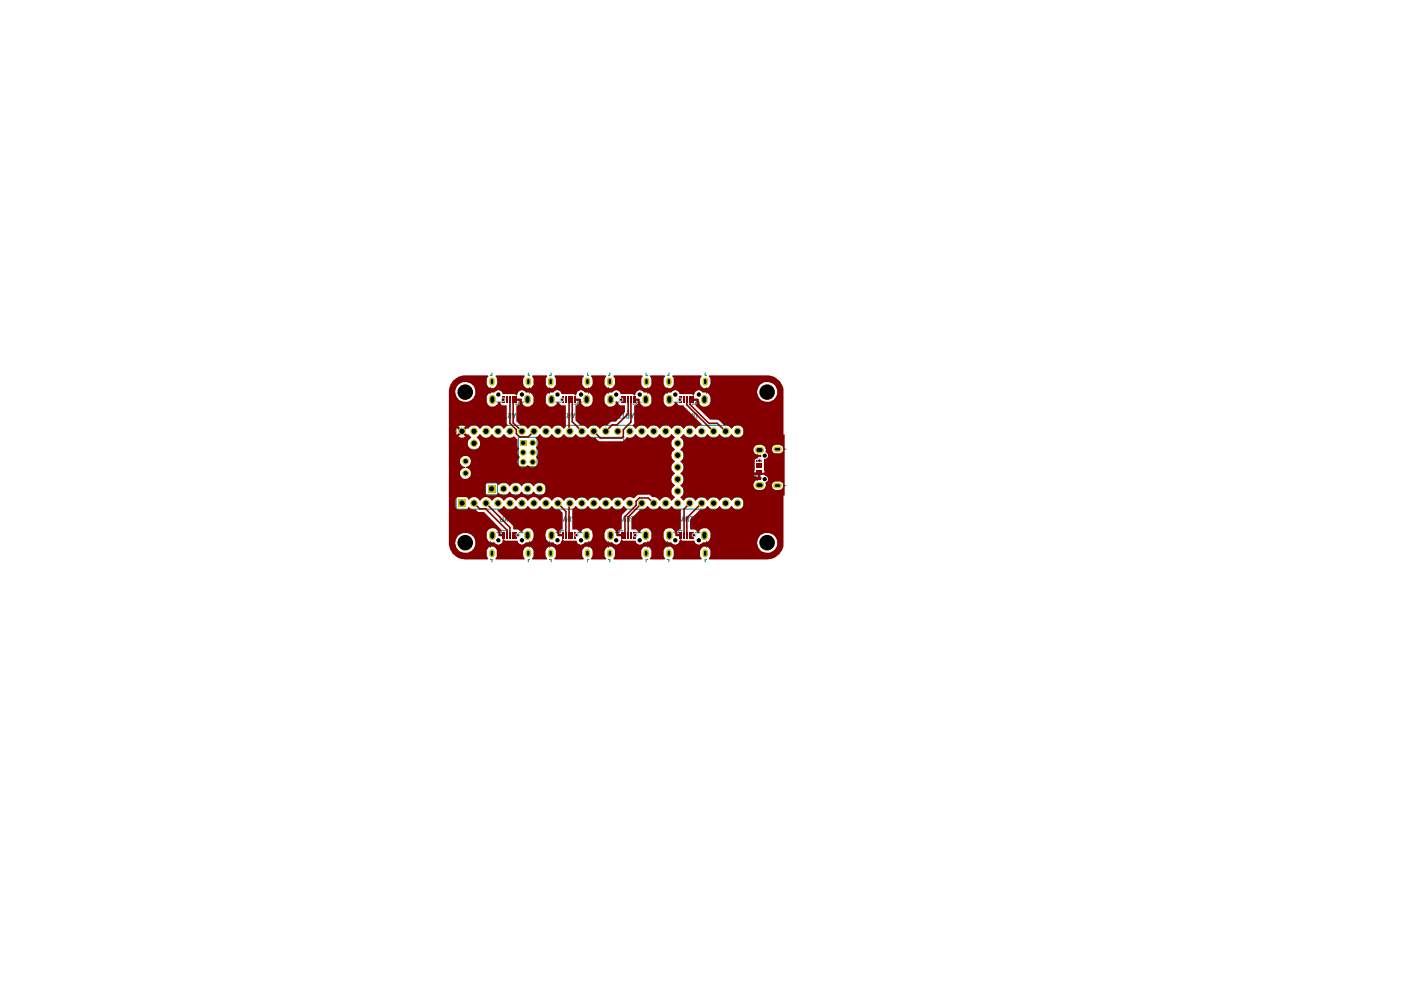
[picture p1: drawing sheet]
<svg xmlns="http://www.w3.org/2000/svg" width="297mm" height="210mm" viewBox="0 0 297 210" stroke-linecap="round" stroke-linejoin="round" font-family="sans-serif">
<g fill="none" stroke="#008484" stroke-width=".21">
<path d="M104.3 79.1v.5l-.3 .1M112 79.1v.5l.3 .1M116.8 79.1v.5l-.3 .1M124.5 79.1v.5l.3 .1M129.3 79.1v.5l-.3 .1M137 79.1v.5l.3 .1M141.8 79.1v.5l-.3 .1M149.5 79.1v.5l.3 .1M95.4 95.2h6.4v7.7h-6.4zM96.7 90.2h60.9v17.7h-60.9zM99.9 99.8l1 .1-.1 .4h-.9M100 98.8l-.1 .3 .3 .3 .4-.6h.2l.1 .6"/>
<path d="M100.4 98l.2-.2 .3 .1v.5h-1v-.4l.4-.1 .1 .5M104 82.1v1.4M105.3 85.3h1M106.6 87.7l-.3-.1-.3 .2v.3l.3 .2h.2l.1-.2v.5h-.5M106.9 88.6h.5M107.2 87.6v1M107.8 87.6l.3 .5M108.3 87.6v1h-.5l.1-.5h.4M108.6 87.6l.4 1 .3-1M108.8 88h.4M109.6 88.6v-.8l.2-.2 .4 .2v.8M109.9 92.7h4v6.3h-4z"/>
<path d="M111 85.3h-1v.4h-.8M112.3 82.1v1.4M116.5 82.1v1.4M117.9 85.3h1M119.5 92.7h12.7v12.7h-12.7zM123.4 85.3h-1v.4h-.6M124.2 99.2l.8 .3-.8 .2M124.2 98.8h.6l.2 .3M124.2 98.2l.2 .3h.5l.1-.3-.5-.1 .1 .4M124.4 99.9h.4l.2 .4h-.8zM124.7 97.5v.4M124.8 82.1v1.4"/>
<path d="M125 97.5l-.8 .2 .8 .2M125.5 97.5a.45 .45 0 0 1 .7 0l-.1 .2h-.5zM125.5 96.7l.1 .3h.6v-.2l-.4-.1 .1 .3M125.5 99.8l.7 .5M125.5 98.6v.4M125.5 98.8h.7M125.9 99.6l-.2-.5-.2 .2v.3h.7M126.2 98.2h-.7l.2 .2M126.2 96v.4l-.4-.4-.3 .1 .1 .3M126.2 99.8l-.7 .5M126.2 99.1l-.3 .3M126.2 98v.4"/>
<path d="M128.6 99.1l.3 .3-.3 .3-.2-.4zM129 82.1v1.4M130.4 85.3h.9M136 85.3h-1v.4h-.8M137.3 82.1v1.4M137.3 97.8h3.8v2.5h-3.8zM141.5 82.1v1.4M148.2 99.6v-1l.3 .6 .3-.6v1M149.4 98.6h.1M149.4 98.9v.7M149.8 82.1v1.4M150.2 99h-.4v.5h.4"/>
<path d="M150.6 98.9v.7M151 98.9l-.4 .2M151.2 99.1l.2-.2 .3 .1v.5l-.3 .1-.2-.2zM153.4 98.6h-.5v.4l.5 .1v.4h-.5M153.9 98.6l.5 .2v.5l-.3 .3h-.2zM157.6 92.7h-12.7v12.7h12.7M157.6 94h-1.2v10.1h1.2M160.5 96.3v1M161.7 93h.5l.1-.3-.2-.2h-.4v1.1M162.2 95h1.5M162.6 93l.3-.1 .3 .1v.4l-.2 .2-.3-.1zM163.6 92.9l.1 .7 .2-.6 .2 .6 .2-.7"/>
<path d="M164.7 92.5v1.1M165.2 93l.2-.1 .2 .1v.6M165.2 92.9v.7M166 95h.2v.2h.4M103 102.4h12.7v2.5h-12.7zM104 118.5l.3 .1v.5M104 114.7v1.4M105.4 101l.1 1 .4-.1v-.9M105.5 102.4v2.5M106.1 109.6v.8l.2 .2 .4-.2v-.8M106.9 101.1l-.3-.1-.2 .2v.2l.5 .3-.1 .3h-.4M107 110.6l.4-1 .3 1"/>
<path d="M107.1 112.5h-.8v.4h-1M107.1 110.2h.4M107.4 101.5l.5-.2-.2-.3h-.3v1h.5v-.4l-.2-.1M108 110.1h.5v-.5h-.5v1M108.2 110.1l.3 .5M108.9 109.6h.5M109.1 101v1M109.1 109.6v1M109.1 101.5h.6M109.7 109.8l.3-.2v1M109.7 101v1M109.7 110.6h.5"/>
<path d="M110 112.9h.9M110.2 101.4h.5l-.1 .6-.4-.1zM111.4 101.4l-.2-.1-.1 .4h.2l.2 .2-.4 .1M111.8 101.3h.4M111.9 101v1h.3M112.3 118.5l-.3 .1v.5M112.3 114.7v1.4M116.5 118.5l.3 .1v.5M116.5 114.7v1.4M119.5 112.5h-.6v.4h-1M122.4 112.9h1M124.8 118.5l-.3 .1v.5"/>
<path d="M124.8 114.7v1.4M125.5 101.3h.7M126.2 101.7h-.7l.5 .2-.5 .3h.7M126.2 100.6h-.7l.5 .2-.5 .3h.7M129 118.5l.3 .1v.5M129 114.7v1.4M132.1 112.5h-.8v.4h-.9M135 112.9h1M137.3 114.7v1.4M137.3 118.5l-.3 .1v.5M139.9 103.5v.9l.2 .2 .4-.1v-1M140.9 103.8l.3-.3v1.1"/>
<path d="M140.9 104.6h.6M141.5 118.5l.3 .1v.5M141.5 114.7v1.4M143.6 109.6v.9l.2 .1 .4-.2v-.8M144.5 110.6l.4-1 .2 1M144.6 112.5h-.8v.4h-1M144.6 110.2h.4M145.5 110.1h.5v-.5h-.5v1M145.7 110.1l.3 .5M146.4 109.6h.5M146.6 109.6v1M147.2 109.6h.6l-.4 1"/>
<path d="M147.5 112.9h.9M149.8 114.7v1.4M149.8 118.5l-.3 .1v.5M160.1 100.2v.7h.4v1M162.2 103.3h1.5M166.6 103h-.4v.3h-.2"/>
<circle cx="139.2" cy="99.1" r=".97"/>
</g>
<path d="M128.4 99.3l.2-.2 .3 .3-.3 .3z" fill="#008484"/>
<path d="M127.9 98.8l.3-.2 .2 .3-.2 .2z" fill="none" stroke="#008484" stroke-width=".21"/>
<path d="M128.2 98.6l.2 .3-.2 .2-.3-.3z" fill="#008484"/>
<path d="M128.6 98.1l.3 .5-.3 .2-.2-.4z" fill="none" stroke="#008484" stroke-width=".21"/>
<path d="M128.6 98.1l.3 .5-.3 .2-.2-.4z" fill="#008484"/>
<path d="M127.6 98.3l.2-.3 .3 .4-.3 .2z" fill="none" stroke="#008484" stroke-width=".21"/>
<path d="M127.6 98.3l.2-.3 .3 .4-.3 .2z" fill="#008484"/>
<path d="M129.1 99.4l.3-.3 .2 .5-.2 .2z" fill="none" stroke="#008484" stroke-width=".21"/>
<path d="M129.1 99.4l.3-.3 .2 .5-.2 .2z" fill="#008484"/>
<path d="M129.7 98.8l.3 .3-.3 .3-.2-.3z" fill="none" stroke="#008484" stroke-width=".21"/>
<path d="M129.5 99.1l.2-.3 .3 .3-.3 .3z" fill="#008484"/>
<path d="M129.9 98.6l.2-.2 .3 .4-.3 .3z" fill="none" stroke="#008484" stroke-width=".21"/>
<path d="M130.1 98.4l.3 .4-.3 .3-.2-.5z" fill="#008484"/>
<path d="M128.9 98.6l.3 .5-.3 .2-.2-.4z" fill="none" stroke="#008484" stroke-width=".21"/>
<path d="M128.9 98.6l.3 .5-.3 .2-.2-.4z" fill="#008484"/>
<g fill="none" stroke="#008484" stroke-width=".21">
<path d="M114.6 98.2v.5h1v-.5M114.6 97.2h1M114.9 95.2l.2 .2M114.9 92.8v.4M114.9 97.5v.5M114.9 95.4h.7M114.9 94.8h.7M115.1 98.4v.3M115.5 95.9l.1 .3-.2 .2-.5-.1v-.4l.2-.1 .1 .6M115.5 93.6l.1 .2-.2 .2-.5-.1v-.3l.2-.1 .1 .5M115.6 97.5l-.2 .3h-.8M115.6 96.8l-.7 .1 .1 .3"/>
<path d="M115.6 94.4h-.7l.1 .4M115.6 92.8l-.1 .2h-.9M118.5 88h.6l-.2 .7M118.6 87.6v.7M119.4 88.6h.6M119.7 87.6v1M120.2 87.6l.4 .5M120.8 87.6v1l-.6-.1 .1-.4h.5M121.2 87.6l.3 1 .3-1M121.2 88h.6M122.2 88.6v-.9l.1-.1 .5 .2v.8M131.7 87.7h-.6v.4l.3 .2-.3 .3h.6"/>
<path d="M131.9 88.6h.6M132.2 87.6v1M132.8 87.6l.3 .5M133.3 87.6v1h-.4l-.1-.1v-.4h.5M133.7 87.6l.3 1 .4-1M133.8 88h.4M134.6 88.6v-.8l.3-.2 .3 .1v.9M142.8 85.3h1M143.8 88.2l-.3-.1v-.3l.3-.2 .3 .1v.4l-.6 .4 .3 .1h.3v-.3l-.2-.1M144.4 88.6h.5M144.7 87.6v1M145.3 87.6l.3 .5"/>
<path d="M145.8 87.6v1h-.5l.1-.5h.4M146.1 87.6l.4 1 .3-1M146.2 88h.5M147.2 88.6v-.8l.1-.2 .4 .2v.8M148.4 85.3h-.9v.4h-.8M118.6 109.6v.9l.2 .1 .3-.1v-.9M119.5 110.6l.3-1 .3 1M119.5 110.2h.6M120.5 110.1h.5l.1-.4-.2-.1h-.4v1M120.7 110.1l.4 .5M121.3 109.6h.6M121.7 109.6v1"/>
<path d="M122.2 109.6h.6v.4l-.6 .6h.6M131.1 109.6v.8l.2 .2 .4-.2v-.8M132 110.6l.3-1 .4 1M132.1 110.2h.5M133 110.1h.4l.2-.4-.6-.1v1M133.3 110.1l.3 .5M133.9 109.6h.6M134.1 109.6v1M135.2 109.6h-.2a.7 .7 0 0 0-.1 1h.2l.2-.4-.2-.3h-.2l-.2 .3"/>
</g>
<g fill="#840000">
<path d="M158.7 92.1h7.7v13h-7.7v-2.3h1.1a.98 .98 0 0 0 .9 1.1l1.2-.2 .5-.7h1.3l.2 .6 .5 .3 1.1-.1 .5-.5v-.7l-.6-.5h-1.1l-.6 .4v.5h-1.3l-.1-.7a.68 .68 0 0 0 .3-1.1l-.2-.3h-.3v-.2h-.9v.5h.3l-.1 .6-.8 .1a.87 .87 0 0 0-.8 .9h-1.1v-2.1h1.2l.4 .5h.5v-.5h-2.1v-5.4h1.1v.3a1.05 1.05 0 0 0 .9 .8h.7l.1 .4-.2 .1h-.3l-.4 .1-.6 .5v2.3l-.1 .4h2.2v-.3l-.1-.1v-2.4a.74 .74 0 0 0 .8-.6 .74 .74 0 0 0-.5-.9v-.7h1.4l.1 .6 .5 .3h1.1l.5-.3 .1-.3-.1-.8-.6-.4h-.8a.85 .85 0 0 0-.8 .9h-1.4l-.1-.4-.3-.3-.4-.1a1.23 1.23 0 0 0-1.7 .8v.1h-1.1z"/>
<path d="M95.9 80.9l.5-.5a2.86 2.86 0 0 1 1.9-.8h5.1l.1 .2-.3 .5v1.1l.3 .6 .5 .3 .8-.1 .6-.8v-.9l-.3-.7 .1-.2h6l.1 .2-.4 .6v.9a1.14 1.14 0 0 0 1.6 .9l.6-.7v-1.2l-.3-.5 .1-.2h3l.2 .2-.4 .4v1.4l.7 .7 .9-.1 .6-.7v-1.2l-.4-.5 .2-.2h6l.1 .2a1.74 1.74 0 0 0-.2 2l.6 .5a1.18 1.18 0 0 0 1.2-.4l.2-.5v-.9l-.3-.7 .1-.2h3l.1 .2-.3 .6v1l.7 .9h.7l.7-.6 .1-1.4-.4-.5 .1-.2h6l.2 .2-.3 .5v1.1l.1 .4 .6 .5 .9-.1 .5-.7v-1.2l-.3-.6 3.1-.1 .2 .2-.4 .5v1.1l.3 .6 .5 .3a1.15 1.15 0 0 0 1.3-.8v-1.3l-.3-.4 .2-.2h6l.1 .2-.4 .6 .2 1.4a1.17 1.17 0 0 0 1.4 .4l.5-.5 .1-.3v-1.1l-.3-.5 .1-.2 12.9 .1a3.6 3.6 0 0 1 2.5 1.7l.3 1v12.1l-.4-.3a2.17 2.17 0 0 0-2 .2 1.15 1.15 0 0 0-.2 1.2 1.15 1.15 0 0 0 .9 .8h.9l.8-.4v6.2l-.1 .1-.5-.4-1.6 .1-.5 1 .2 .5 .4 .5a2.17 2.17 0 0 0 1.9-.2h.2l-.1 12.3a3.9 3.9 0 0 1-3 2.5h-12.6l-.1-.2 .2-.3 .1-.4v-.9l-.4-.7a1.17 1.17 0 0 0-1.8 .7v1.1l.4 .5-.1 .2h-6l-.2-.2 .3-.5-.1-1.4-.5-.6h-.8l-.7 .8v1.2l.4 .6-3.2 .1-.1-.2 .3-.5-.1-1.4-.7-.6h-.6l-.7 .8v1.2l.3 .5-.2 .2h-6l-.1-.2 .4-.7-.1-1.2a1.17 1.17 0 0 0-1.4-.5l-.4 .2-.3 .6v1.1l.3 .5-.1 .2h-3l-.1-.2 .3-.7v-.8a1.14 1.14 0 0 0-1.8-.7l-.4 .5a2.74 2.74 0 0 0 .4 1.8l-6.2 .1-.1-.2 .4-.5v-1.1l-.3-.6a1.15 1.15 0 0 0-1.9 .6v.9l.3 .7-.1 .2h-3l-.1-.2 .3-.5v-1.1l-.3-.6a1.09 1.09 0 0 0-1.1-.2 1.09 1.09 0 0 0-.8 .8v.9l.4 .7-.1 .2h-6l-.2-.2 .3-.4v-1.4l-.7-.7h-.7l-.7 .8v1.2l.3 .5-.1 .2h-5.1a3.4 3.4 0 0 1-3.1-3.4h1.3l.1 .3a2.01 2.01 0 0 0 1.8 1.7 2.17 2.17 0 0 0 2.2-3.1l-.6-.6-.8-.4a1.84 1.84 0 0 0-1.7 .2l-.2 .2a2.68 2.68 0 0 0-.8 1.7h-1.3v-7.6h1.5l.3 .4h1.9l.4-.5h.2l.5 .5h.8l.5 .5h1.3l3.7 3.8-.2 .4v.5h.6l.1 .4h-1.1a1.28 1.28 0 0 0-.7-1.5 1.28 1.28 0 0 0-1.5 .3l-.3 .5a1.93 1.93 0 0 0 .6 2l1.1 .1v.1l.3 .2a.93 .93 0 0 0 1.4-.8l.2-.2 .3 .3 2.6 .1a1 1 0 0 0 .8 .7 1 1 0 0 0 1-.4 1.25 1.25 0 0 0 1.6-1.1v-.9l-.6-.9a1.36 1.36 0 0 0-1.8 .8l-.9-.6h-.9l-.1-.8-3.3-3.2v-.3l.8-.1 .5-.6 .1 .1a1.31 1.31 0 0 0 1.2 .7 1.31 1.31 0 0 0 1.2-.8l.2 .1a1.31 1.31 0 0 0 1.2 .7 1.31 1.31 0 0 0 1.1-.8l.2 .1a1.31 1.31 0 0 0 1.2 .7 1.31 1.31 0 0 0 1.2-.8l.2 .1a1.31 1.31 0 0 0 1.2 .7 1.31 1.31 0 0 0 1.1-.8l.9 .7h.8l.7 .7v3.6l-.4 .1-.3 .3v.5h.6l.1 .3-.2 .2-.9-.1-.1-.6a1.19 1.19 0 0 0-1.2-1 1.19 1.19 0 0 0-1.2 1.1v.7a1.31 1.31 0 0 0 .8 1.2h.8l.1 .1a.9 .9 0 0 0 1.6-.1l.1-.6 .2-.1 .2 .3h2.8l.2 .6a1.1 1.1 0 0 0 1.5-.1l.6-.1a1.6 1.6 0 0 0 1-2.2 1.33 1.33 0 0 0-1.3-.8 1.33 1.33 0 0 0-1.2 .9l-.8-.6-1-.1v-4.2l.9-.7a1.29 1.29 0 0 0 1.2 .8 1.29 1.29 0 0 0 1.1-.8l.2 .1a1.31 1.31 0 0 0 1.2 .7 1.31 1.31 0 0 0 1.2-.8l.2 .1a1.31 1.31 0 0 0 1.2 .7 1.31 1.31 0 0 0 1.1-.8l.2 .1a1.31 1.31 0 0 0 1.2 .7 1.31 1.31 0 0 0 1.2-.8h.1l.7 .7-1 1-.2 .3v3h-.3l-.4 .2v.7h.6v.4l-.8 .1-.3-.2a1.26 1.26 0 0 0-.9-1.5 1.26 1.26 0 0 0-1.5 .9l.1 1.3 .3 .5 .4 .3a1.51 1.51 0 0 1 1.4 .4 1.03 1.03 0 0 0 1.3-1v-.1l.4 .3h2.7l.2 .5a.93 .93 0 0 0 1.4 0l.1-.1h.7l.6-.3a1.89 1.89 0 0 0 .3-1.7 1.26 1.26 0 0 0-1.2-1 1.26 1.26 0 0 0-1.3 .9l-.8-.6h-.9v-2.4l1.8-1.9a1.33 1.33 0 0 0 1.5-.7l.2 .1a1.31 1.31 0 0 0 1.2 .7 1.31 1.31 0 0 0 1.2-.8l.2 .1a1.31 1.31 0 0 0 1.2 .7 1.31 1.31 0 0 0 1.1-.8l.2 .1a1.53 1.53 0 0 0 1.8 .6l.1 4.2-.6 .2-.2 .3v.5h.6l.1 .4h-1.1v-.6a1.26 1.26 0 0 0-2-.8l-.5 .7a1.93 1.93 0 0 0 .6 2l1 .1 .4 .3a.77 .77 0 0 0 1.1-.2l.5-.8 .3 .3h2.6l.2 .5 .7 .4 .7-.3h11.7l.1 .3a2.01 2.01 0 0 0 1.8 1.7h.8l.3-.2a1.92 1.92 0 0 0 1.3-1.4 1.48 1.48 0 0 0-.3-1.5l-.5-.6-.8-.5h-1.1a2.27 2.27 0 0 0-1.6 2.2h-11.7l.2-.2a1.25 1.25 0 0 0 1.6-1.1l-.1-1.1a1.2 1.2 0 0 0-1.8-.6l-.5 .8h-.2l-.7-.7h-.9l-.1-2.1 2.1-2.2 1-.1 .5-.6 .2 .1a1.31 1.31 0 0 0 1.2 .7 1.31 1.31 0 0 0 1.2-.8l.2 .1a1.31 1.31 0 0 0 1.2 .7 1.31 1.31 0 0 0 1.1-.8l.2 .1a1.31 1.31 0 0 0 2 .4 1.31 1.31 0 0 0 0-2.1 1.31 1.31 0 0 0-2 .5l-.2-.1a1.32 1.32 0 0 0-1.2-.7 1.32 1.32 0 0 0-1.1 .8l-.2-.1a1.32 1.32 0 0 0-1.2-.7 1.32 1.32 0 0 0-1.2 .8l-.2-.1a1.32 1.32 0 0 0-1.2-.7 1.32 1.32 0 0 0-1.1 .8l-.2-.1a1.32 1.32 0 0 0-1.2-.7 1.32 1.32 0 0 0-1.2 .8l-.7-.6v-.3a1.29 1.29 0 0 0 .1-2.3l-.2-.1h15.3l.2 .6 .6 .5a1.89 1.89 0 0 0 2.1-.5l.2-1.1 .4-.6v-.4l-.3-.5-.8-.3 .2-.4v-2.6l.2-.1a1.02 1.02 0 0 0 .4-1.6l-.1-.1-.2-1.1-.5-.5-.4-.1a1.81 1.81 0 0 0-1.8 .6 1.25 1.25 0 0 0 .6 1.8l.2 .1a.55 .55 0 0 1-.5 .6l-.1 .3v2.7l.2 .4-.2 .2 .4 .4h.5v-.7h.4l.1 .7-.2 .4h-.6a1.38 1.38 0 0 0-1 1.3h-15.2a1.45 1.45 0 0 0-.1-2.6 1.36 1.36 0 0 0 .8-1.2 1.36 1.36 0 0 0-.7-1.2l-.1-.1 .3-.3a1.35 1.35 0 0 0-.1-2.1l-.1-.2a1.4 1.4 0 0 0 0-2.3l-.1-.2 .7-.7h.1l.5 .6a1.44 1.44 0 0 0 1.9-.5l.2-.1 .5 .6a1.44 1.44 0 0 0 1.8-.5l.2-.1 .5 .6a1.44 1.44 0 0 0 1.9-.5l.2-.1 .5 .6a1.44 1.44 0 0 0 1.8-.5l.2-.1 .5 .6a1.38 1.38 0 0 0 1.9-.7 1.36 1.36 0 0 0-.5-1.5l-.5-.2h-.5l-1.1 .7-.5-.6-1-.1-1.1-1.1-1.9-.1-3-3v-.2l.2-.1v-.7h-.5l-.1-.4h1a1.29 1.29 0 0 0 .8 1.5 1.29 1.29 0 0 0 1.6-.6l.1-.3-.1-1.2-.3-.5-.5-.3h10.8l.1 .3a2.11 2.11 0 0 0 2.7 1.6 2.11 2.11 0 0 0 1.3-2.9 2.11 2.11 0 0 0-3.1-.8 2.26 2.26 0 0 0-1 1.8h-11.6l-.1-.2a.97 .97 0 0 0-1.6 .5l-.1 .4-.4-.3h-2.6l-.3-.5a.77 .77 0 0 0-1.1-.2l-.4 .3h-.7a1.04 1.04 0 0 0-.9 .9l.1 1.3a1.23 1.23 0 0 0 1.8 .6l.7-.8 .7 .7h.9l.1 .4 3.8 3.6v.3a1.4 1.4 0 0 0-1.2 .7l-.2-.1a1.37 1.37 0 0 0-1.9-.5l-.5 .6-.1-.1a1.37 1.37 0 0 0-1.9-.5l-.5 .6-.2-.1a1.37 1.37 0 0 0-1.8-.5l-.5 .6-.2-.1a1.37 1.37 0 0 0-1.9-.5l-.5 .6-.2-.1a1.37 1.37 0 0 0-1.8-.5l-.5 .6h-.2l-.6-.7 .4-.6v-3.6l.5-.1 .2-.4v-.5l-.7-.1v-.3h1.1v.6a1.26 1.26 0 0 0 1.2 1.1 1.26 1.26 0 0 0 1.3-1v-1.1l-.3-.5-.6-.5h-.7a.95 .95 0 0 0-1.2-.4 .95 .95 0 0 0-.6 1l-.2 .1-.3-.3h-2.6l-.1-.3a.95 .95 0 0 0-.9-.6l-.6 .4a1.64 1.64 0 0 0-1.8 1.1l.1 1.2a1.24 1.24 0 0 0 1.2 .9 1.24 1.24 0 0 0 1.1-1l.2-.2 .7 .8 1 .1v1.4l-1.9 2h-1l-.8 .8-1 .1-.5 .6-.2-.1a1.37 1.37 0 0 0-1.9-.5l-.5 .6h-.2l-.5-.6-1-.1-1-1v-3.3h.3l.4-.4v-.5h-.5l-.2-.2 .1-.3 1 .1 .1 .8 .6 .7a1.28 1.28 0 0 0 1.8-.8v-1.1l-.1-.4-.7-.6-.8-.1a.99 .99 0 0 0-1.2-.3 .99 .99 0 0 0-.6 1l-.2 .1-.2-.3h-2.8a.91 .91 0 0 0-.7-.8 .91 .91 0 0 0-1 .4h-.6l-.6 .3-.4 .6v1.3l.6 .7a1.28 1.28 0 0 0 1.8-.8l.2-.1 .7 .7 1 .1v4.5l-.4 .4-.2-.1a1.2 1.2 0 0 0-1.8-.5l-.5 .6-.2-.1a1.37 1.37 0 0 0-1.8-.5l-.5 .6-.2-.1a1.37 1.37 0 0 0-1.9-.5l-.5 .6h-.2l-.5-.6-1-.1-.8-.9v-3.4h.3l.4-.2v-.7h-.6v-.4h1a1.63 1.63 0 0 0 .9 1.6 1.49 1.49 0 0 0 1.6-.9v-1.1l-.2-.5-.4-.4-1.1-.1-.1-.2a.97 .97 0 0 0-1.6 .5l-.1 .4-.4-.3-2.7-.1a.79 .79 0 0 0-1-.7l-.7 .4h-.7l-.6 .5-.3 .4 .1 1.3a1.23 1.23 0 0 0 1.8 .6l.3-.2 .3-.6h.1l.7 .7h.9v3.9l.2 .5-.7 .6-.1-.1a1.37 1.37 0 0 0-1.9-.5l-.5 .6-.2-.1a1.37 1.37 0 0 0-1.8-.5l-.5 .6-.2-.1a1.37 1.37 0 0 0-1.9-.5l-.5 .6-.2-.1-.8 .6 .8 .8 .2-.2 .6 .6-.1 .3a1.35 1.35 0 0 0-.2 2 1.35 1.35 0 0 0 2-.1 1.35 1.35 0 0 0-.5-2l-.1-.1 .7-.7 .8 .7a1.46 1.46 0 0 0 1.7-.6l.2-.1 .5 .6a1.44 1.44 0 0 0 1.9-.5l.1-.1 .5 .6a1.19 1.19 0 0 0 1.6-.1l.7 .6v1.6l.4 .5a1.21 1.21 0 0 0 .1 1.7 1.21 1.21 0 0 0 .4 2.2 1.19 1.19 0 0 0 1.2-.4l.2-.1a1.2 1.2 0 0 0 2-.4 1.18 1.18 0 0 0-.4-1.2l.3-.4a1.23 1.23 0 0 0-.1-1.4l-.2-.4a1.19 1.19 0 0 0 0-1.8l-.1-.2 .9-.8h.2l.5 .6a1.44 1.44 0 0 0 1.8-.5l.2-.1 .5 .6a1.44 1.44 0 0 0 1.9-.5l.1-.1 .5 .6a1.44 1.44 0 0 0 1.9-.5l.2-.1 .5 .6a1.44 1.44 0 0 0 1.8-.5l.2-.1 .7 .7 .8 .1 .8 .8h5.1l.7-.9h.3a1.23 1.23 0 0 0 1.6-.7l.9 .7a1.46 1.46 0 0 0 1.6-.6l.2-.1 .5 .6a1.44 1.44 0 0 0 1.9-.5l.2-.1 .5 .6a1.44 1.44 0 0 0 1.8-.5l.2-.1 .6 .6v.3l-.6 .5-.2 .6 .2 .7 .6 .5-.1 .2a1.27 1.27 0 0 0-.7 1.2 1.27 1.27 0 0 0 .8 1.1v.3l-.6 .5v.1a1.12 1.12 0 0 0 .6 1.6v.3l-.6 .5v.2a1.32 1.32 0 0 0 .5 1.6l.1 .2-.6 .5-.2 .6a1.21 1.21 0 0 0 .8 1.2v.3l-.6 .6-.2-.1a1.32 1.32 0 0 0-1.2-.7 1.32 1.32 0 0 0-1.1 .8l-.4-.3a1.48 1.48 0 0 0-1.3-.5l-.8-.6h-1.9l-.4 .1-.7 .8a1.51 1.51 0 0 0-2.2 .4l-.1 .1a1.35 1.35 0 0 0-2.4-.1l-.2 .1a1.35 1.35 0 0 0-2.3-.1l-.2 .1a1.35 1.35 0 0 0-2.4-.1l-.2 .1a1.35 1.35 0 0 0-2.3-.1l-.2 .1a1.35 1.35 0 0 0-2.4-.1l-.1 .1a1.35 1.35 0 0 0-2.4-.1l-.2 .1a1.35 1.35 0 0 0-2.3-.1l-.2 .1a1.35 1.35 0 0 0-2.4-.1l-.2 .1a1.35 1.35 0 0 0-2.3-.1l-.2 .1a1.35 1.35 0 0 0-2.4-.1l-.1 .1a1.35 1.35 0 0 0-2.4-.1l-.2 .1a1.35 1.35 0 0 0-2.3-.1l-.2 .1a1.31 1.31 0 0 0-2.2-.3h-.2l-.4-.5h-1.9l-.4 .4v1.8h-1.4v-3.1h7.8l.4 .5h1.8l.4-.5h.1a1.27 1.27 0 0 0 2.2-.3l.3 .1a1.25 1.25 0 0 0 1.2 .7 1.25 1.25 0 0 0 1.1-.8l.2 .1a1.25 1.25 0 0 0 1.2 .7 1.25 1.25 0 0 0 1.1-.8l.3 .1a1.31 1.31 0 0 0 2 .3 1.31 1.31 0 0 0-.1-2 1.31 1.31 0 0 0-2 .5l-.2-.1a1.33 1.33 0 0 0-1.2-.7 1.33 1.33 0 0 0-1.1 .8l-.2-.1a1.33 1.33 0 0 0-1.2-.7 1.33 1.33 0 0 0-1.2 .8l-.2-.1a1.3 1.3 0 0 0-2.2-.1h-.1l-.4-.5h-2l-.2 .4v1.7h-7.8v-4.2h2.3v.4a1.17 1.17 0 0 0 2 .5 1.17 1.17 0 0 0-.5-2l-.3-.1 .1-.1a1.16 1.16 0 0 0 .7-1.9 1.16 1.16 0 0 0-2 .4v.7l.6 .7 .5 .2v.1a1.18 1.18 0 0 0-1.1 1.1h-2.3v-7.8h2l.5 .3 .9-.2-.6-.7-.8 .6h-2v-1h1.4l.3 .7 .7-.8-.7-.6-.3 .7h-1.4v-1.1h2l.8 .7 .6-.7-.4-.2h-.5l-.5 .2h-2v-7.2l1.4 .1a2.11 2.11 0 0 0 2.7 1.8 2.11 2.11 0 0 0 1.3-3 2.11 2.11 0 0 0-3.2-.7l-.6 .7-.3 1.1h-1.3v-1z"/>
</g>
<g fill="none" stroke="#840000" stroke-width=".34">
<path d="M108.1 84.8v4.9l1.4 1.4v.8l.7 .7h1.8l1.2-1.2M108.8 84.8v4.9l1.9 1.7M120.6 84.8v6.6h.2M121.3 84.8v4.6l2.1 2M133.2 84.8v2.9l-2.4 2.4h-1l-1.4 1.3M133.2 87.1l.1 .1M133.8 84.8v4.7l-1.6 1.6v1.4l-.4 .4h-4.5l-1.4-1.5M145.6 84.8v1.1l5.6 5.5M146.3 84.8v1l4 3.9h1.8l1.7 1.7M151 91.4h.3M100.5 106.7l1.2 1.2h1.3l4.5 4.5v1.1M103 106.7l5.1 5.1v1.7"/>
<path d="M118.3 106.7l1.7 1.8v5M120.8 106.7l-.2 .1v6.7M136.1 106.7l-2.9 2.9v3.9M138.6 106.7l-1.2-1.1h-1.8l-.7 .7v.8l-2.4 2.4v4M146.2 106.7l-1.2 1.2v5.6M148.8 106.7l-3.2 3.1v3.7"/>
</g>
<g fill="#840000">
<path d="M106.6 112.8h.5v1.3h-.5z"/>
<path d="M107.3 112.8h.4v1.3h-.4z"/>
<path d="M107.9 112.8h.5v1.3h-.5z"/>
<path d="M108.5 112.8h.6v1.3h-.6z"/>
<path d="M109.2 112.8h.4v1.3h-.4z"/>
<path d="M131.7 112.8h.4v1.3h-.4z"/>
<path d="M132.2 112.8h.6v1.3h-.6z"/>
<path d="M132.9 112.8h.4v1.3h-.4z"/>
<path d="M133.6 112.8h.4v1.3h-.4z"/>
<path d="M134.2 112.8h.5v1.3h-.5z"/>
<path d="M121.8 84.1h.4v1.3h-.4z"/>
<path d="M121.1 84.1h.4v1.3h-.4z"/>
<path d="M120.4 84.1h.5v1.3h-.5z"/>
<path d="M119.8 84.1h.4v1.3h-.4z"/>
<path d="M119.1 84.1h.4v1.3h-.4z"/>
<path d="M107.3 84.1h.4v1.3h-.4z"/>
<path d="M109.2 84.1h.4v1.3h-.4z"/>
<path d="M108.5 84.1h.6v1.3h-.6z"/>
<path d="M107.9 84.1h.5v1.3h-.5z"/>
<path d="M106.6 84.1h.5v1.3h-.5z"/>
<path d="M119.1 112.8h.4v1.3h-.4z"/>
<path d="M119.8 112.8h.4v1.3h-.4z"/>
<path d="M120.4 112.8h.5v1.3h-.5z"/>
<path d="M121.1 112.8h.4v1.3h-.4z"/>
<path d="M121.8 112.8h.4v1.3h-.4z"/>
<path d="M144.1 112.8h.5v1.3h-.5z"/>
<path d="M144.8 112.8h.4v1.3h-.4z"/>
<path d="M145.5 112.8h.4v1.3h-.4z"/>
<path d="M146 112.8h.6v1.3h-.6z"/>
<path d="M146.7 112.8h.5v1.3h-.5z"/>
<path d="M146.7 84.1h.5v1.3h-.5z"/>
<path d="M146 84.1h.6v1.3h-.6z"/>
<path d="M145.5 84.1h.4v1.3h-.4z"/>
<path d="M144.8 84.1h.4v1.3h-.4z"/>
<path d="M144.1 84.1h.5v1.3h-.5z"/>
<path d="M134.2 84.1h.5v1.3h-.5z"/>
<path d="M133.6 84.1h.4v1.3h-.4z"/>
<path d="M132.9 84.1h.4v1.3h-.4z"/>
<path d="M132.2 84.1h.6v1.3h-.6z"/>
<path d="M131.7 84.1h.4v1.3h-.4z"/>
<path d="M160.4 97.6h1.2v.4h-1.2z"/>
<path d="M160.4 98.2h1.2v.5h-1.2z"/>
<path d="M160.4 98.9h1.2v.4h-1.2z"/>
<path d="M160.4 99.6h1.2v.4h-1.2z"/>
<path d="M160.4 100.2h1.2v.5h-1.2z"/>
</g>
<path d="M104.4 84.4v.6M111.8 84.4v.6M116.9 84.4v.6M124.4 84.4v.6" fill="none" stroke="#c2c200" stroke-width="1.4"/>
<path d="M104.3 80.6v.6M112 80.6v.6M116.8 80.6v.6M124.5 80.6v.6" fill="none" stroke="#c2c200" stroke-width="1.2"/>
<g fill="#c2c200">
<path d="M110.2 93.3h1.4v1.3h-1.4z"/>
<circle cx="110.9" cy="95.9" r=".72"/>
<circle cx="110.9" cy="98" r=".72"/>
<circle cx="112.9" cy="98" r=".72"/>
<circle cx="112.9" cy="95.9" r=".72"/>
<circle cx="125.9" cy="91.4" r=".8"/>
<circle cx="123.4" cy="91.4" r=".8"/>
<circle cx="120.8" cy="91.4" r=".8"/>
<circle cx="118.3" cy="91.4" r=".8"/>
<circle cx="108.1" cy="91.4" r=".8"/>
<circle cx="105.6" cy="91.4" r=".8"/>
<circle cx="103" cy="91.4" r=".8"/>
<circle cx="100.5" cy="91.4" r=".8"/>
<circle cx="98" cy="91.4" r=".8"/>
<circle cx="100.5" cy="94" r=".8"/>
<circle cx="98.7" cy="97.8" r=".72"/>
<circle cx="98.7" cy="100.3" r=".72"/>
<circle cx="110.7" cy="91.4" r=".8"/>
<circle cx="112.9" cy="93.9" r=".72"/>
<circle cx="113.2" cy="91.4" r=".8"/>
<circle cx="115.7" cy="91.4" r=".8"/>
</g>
<path d="M141.8 117v.6M149.5 117v.6" fill="none" stroke="#c2c200" stroke-width="1.2"/>
<path d="M141.9 113.2v.6M149.4 113.2v.6" fill="none" stroke="#c2c200" stroke-width="1.4"/>
<g fill="#c2c200">
<circle cx="148.8" cy="106.7" r=".8"/>
<circle cx="151.3" cy="106.7" r=".8"/>
<circle cx="153.8" cy="106.7" r=".8"/>
<circle cx="156.4" cy="106.7" r=".8"/>
</g>
<path d="M136.9 113.2v.6" fill="none" stroke="#c2c200" stroke-width="1.4"/>
<path d="M129.3 117v.6M137 117v.6" fill="none" stroke="#c2c200" stroke-width="1.2"/>
<g fill="#c2c200">
<circle cx="143.7" cy="101.6" r=".8"/>
<circle cx="143.7" cy="99.1" r=".8"/>
<circle cx="143.7" cy="96.5" r=".8"/>
<circle cx="143.7" cy="94" r=".8"/>
<circle cx="138.6" cy="106.7" r=".8"/>
<circle cx="141.1" cy="106.7" r=".8"/>
<circle cx="143.7" cy="106.7" r=".8"/>
<circle cx="146.2" cy="106.7" r=".8"/>
<circle cx="143.7" cy="104.1" r=".8"/>
</g>
<path d="M129.5 84.4v.6M129.5 113.2v.6" fill="none" stroke="#c2c200" stroke-width="1.4"/>
<path d="M129.3 80.6v.6M137.1 80.6v.6" fill="none" stroke="#c2c200" stroke-width="1.2"/>
<g fill="#c2c200">
<circle cx="128.4" cy="106.7" r=".8"/>
<circle cx="131" cy="106.7" r=".8"/>
<circle cx="133.5" cy="106.7" r=".8"/>
<circle cx="136.1" cy="106.7" r=".8"/>
<circle cx="148.8" cy="91.4" r=".8"/>
</g>
<path d="M136.9 84.4v.6M149.4 84.4v.6" fill="none" stroke="#c2c200" stroke-width="1.4"/>
<path d="M149.5 80.6v.6" fill="none" stroke="#c2c200" stroke-width="1.2"/>
<g fill="#c2c200">
<circle cx="136.1" cy="91.4" r=".8"/>
<circle cx="133.5" cy="91.4" r=".8"/>
<circle cx="131" cy="91.4" r=".8"/>
<circle cx="128.4" cy="91.4" r=".8"/>
<circle cx="146.2" cy="91.4" r=".8"/>
<circle cx="143.7" cy="91.4" r=".8"/>
<circle cx="141.1" cy="91.4" r=".8"/>
<circle cx="138.6" cy="91.4" r=".8"/>
</g>
<path d="M141.9 84.4v.6" fill="none" stroke="#c2c200" stroke-width="1.4"/>
<path d="M141.8 80.6v.6" fill="none" stroke="#c2c200" stroke-width="1.2"/>
<g fill="#c2c200">
<circle cx="151.3" cy="91.4" r=".8"/>
<circle cx="153.8" cy="91.4" r=".8"/>
<circle cx="156.4" cy="91.4" r=".8"/>
</g>
<path d="M164.5 95.2h.7M104.3 117v.6M112 117v.6M164.5 103h.7" fill="none" stroke="#c2c200" stroke-width="1.2"/>
<path d="M160.8 95.4h.5M104.4 113.2v.6M111.8 113.2v.6M160.8 102.9h.5" fill="none" stroke="#c2c200" stroke-width="1.4"/>
<g fill="#c2c200">
<circle cx="108.1" cy="106.7" r=".8"/>
<circle cx="110.7" cy="106.7" r=".8"/>
<circle cx="113.2" cy="106.7" r=".8"/>
<circle cx="111.8" cy="103.6" r=".8"/>
<circle cx="114.4" cy="103.6" r=".8"/>
</g>
<path d="M116.8 117v.6M124.5 117v.6" fill="none" stroke="#c2c200" stroke-width="1.2"/>
<path d="M116.9 113.2v.6M124.4 113.2v.6" fill="none" stroke="#c2c200" stroke-width="1.4"/>
<g fill="#c2c200">
<path d="M97.1 105.9h1.6v1.6h-1.6z"/>
<path d="M103.5 102.9h1.6v1.6h-1.6z"/>
<circle cx="100.5" cy="106.7" r=".8"/>
<circle cx="103" cy="106.7" r=".8"/>
<circle cx="105.6" cy="106.7" r=".8"/>
<circle cx="106.8" cy="103.6" r=".8"/>
<circle cx="109.3" cy="103.6" r=".8"/>
<circle cx="115.7" cy="106.7" r=".8"/>
<circle cx="118.3" cy="106.7" r=".8"/>
<circle cx="120.8" cy="106.7" r=".8"/>
<circle cx="123.4" cy="106.7" r=".8"/>
<circle cx="125.9" cy="106.7" r=".8"/>
</g>
<g fill="none" stroke="#c2c2c2" stroke-width=".21">
<circle cx="106.7" cy="84.7" r=".38"/>
<circle cx="119.1" cy="84.7" r=".38"/>
<circle cx="131.7" cy="84.7" r=".38"/>
<circle cx="144.1" cy="84.7" r=".38"/>
<circle cx="161" cy="97.6" r=".38"/>
<circle cx="109.8" cy="113.5" r=".38"/>
<circle cx="122.3" cy="113.5" r=".38"/>
<circle cx="134.7" cy="113.5" r=".38"/>
<circle cx="147.1" cy="113.5" r=".38"/>
</g>
<g fill="#000">
<path d="M106.6 84.6l.3 .2-.1 .1-.3-.1zM119 84.6l.3 .2-.1 .1-.3-.1zM131.6 84.6l.3 .2-.1 .1-.4-.1zM144 84.6l.3 .2-.1 .1-.3-.1zM160.9 97.4l.3 .2-.1 .2-.3-.2zM109.7 113.3l.3 .2-.1 .1-.3-.1zM122.2 113.3l.3 .2-.1 .1-.4-.1zM134.6 113.3l.3 .2-.1 .1-.3-.1zM147 113.3l.4 .2-.1 .1-.4-.1z"/>
<circle cx="98" cy="91.4" r=".55"/>
<circle cx="98.6" cy="83.1" r="1.65"/>
<circle cx="98.7" cy="97.8" r=".47"/>
<circle cx="100.5" cy="91.4" r=".55"/>
<circle cx="100.5" cy="94" r=".55"/>
<circle cx="103" cy="91.4" r=".55"/>
<circle cx="105.6" cy="91.4" r=".55"/>
<circle cx="105.7" cy="83.7" r=".47"/>
<circle cx="108.1" cy="91.4" r=".55"/>
<circle cx="110.7" cy="83.7" r=".47"/>
<circle cx="110.7" cy="91.4" r=".55"/>
<circle cx="110.9" cy="93.9" r=".47"/>
<circle cx="110.9" cy="98" r=".47"/>
<circle cx="110.9" cy="95.9" r=".47"/>
<circle cx="112.9" cy="93.9" r=".47"/>
<circle cx="112.9" cy="98" r=".47"/>
<circle cx="112.9" cy="95.9" r=".47"/>
<circle cx="113.2" cy="91.4" r=".55"/>
<circle cx="115.7" cy="91.4" r=".55"/>
<circle cx="118.2" cy="83.7" r=".47"/>
<circle cx="118.3" cy="91.4" r=".55"/>
<circle cx="120.8" cy="91.4" r=".55"/>
<circle cx="123.2" cy="83.7" r=".47"/>
<circle cx="123.4" cy="91.4" r=".55"/>
<circle cx="125.9" cy="91.4" r=".55"/>
<circle cx="128.4" cy="91.4" r=".55"/>
<circle cx="130.6" cy="83.7" r=".47"/>
<circle cx="131" cy="91.4" r=".55"/>
<circle cx="133.5" cy="91.4" r=".55"/>
<circle cx="135.6" cy="83.7" r=".47"/>
<circle cx="136.1" cy="91.4" r=".55"/>
<circle cx="138.6" cy="91.4" r=".55"/>
<circle cx="141.1" cy="91.4" r=".55"/>
<circle cx="143.2" cy="83.7" r=".47"/>
<circle cx="143.7" cy="91.4" r=".55"/>
<circle cx="143.7" cy="94" r=".55"/>
<circle cx="143.7" cy="96.5" r=".55"/>
<circle cx="143.7" cy="99.1" r=".55"/>
<circle cx="146.2" cy="91.4" r=".55"/>
<circle cx="148.2" cy="83.7" r=".47"/>
<circle cx="148.8" cy="91.4" r=".55"/>
<circle cx="151.3" cy="91.4" r=".55"/>
<circle cx="153.8" cy="91.4" r=".55"/>
<circle cx="156.4" cy="91.4" r=".55"/>
<circle cx="162.1" cy="96.6" r=".47"/>
<circle cx="162.6" cy="83.1" r="1.65"/>
<circle cx="98" cy="106.7" r=".55"/>
<circle cx="98.6" cy="115.1" r="1.65"/>
<circle cx="98.7" cy="100.3" r=".47"/>
<circle cx="100.5" cy="106.7" r=".55"/>
<circle cx="103" cy="106.7" r=".55"/>
<circle cx="104.2" cy="103.6" r=".55"/>
<circle cx="105.6" cy="106.7" r=".55"/>
<circle cx="105.7" cy="114.6" r=".47"/>
<circle cx="106.8" cy="103.6" r=".55"/>
<circle cx="108.1" cy="106.7" r=".55"/>
<circle cx="109.3" cy="103.6" r=".55"/>
<circle cx="110.7" cy="114.6" r=".47"/>
<circle cx="110.7" cy="106.7" r=".55"/>
<circle cx="111.8" cy="103.6" r=".55"/>
<circle cx="113.2" cy="106.7" r=".55"/>
<circle cx="114.4" cy="103.6" r=".55"/>
<circle cx="115.7" cy="106.7" r=".55"/>
<circle cx="118.2" cy="114.6" r=".47"/>
<circle cx="118.3" cy="106.7" r=".55"/>
<circle cx="120.8" cy="106.7" r=".55"/>
<circle cx="123.2" cy="114.6" r=".47"/>
<circle cx="123.4" cy="106.7" r=".55"/>
<circle cx="125.9" cy="106.7" r=".55"/>
<circle cx="128.4" cy="106.7" r=".55"/>
<circle cx="130.6" cy="114.6" r=".47"/>
<circle cx="131" cy="106.7" r=".55"/>
<circle cx="133.5" cy="106.7" r=".55"/>
<circle cx="135.6" cy="114.6" r=".47"/>
<circle cx="136.1" cy="106.7" r=".55"/>
<circle cx="138.6" cy="106.7" r=".55"/>
<circle cx="141.1" cy="106.7" r=".55"/>
<circle cx="143.2" cy="114.6" r=".47"/>
<circle cx="143.7" cy="106.7" r=".55"/>
<circle cx="143.7" cy="104.1" r=".55"/>
<circle cx="143.7" cy="101.6" r=".55"/>
<circle cx="146.2" cy="106.7" r=".55"/>
<circle cx="148.2" cy="114.6" r=".47"/>
<circle cx="148.8" cy="106.7" r=".55"/>
<circle cx="151.3" cy="106.7" r=".55"/>
<circle cx="153.8" cy="106.7" r=".55"/>
<circle cx="156.4" cy="106.7" r=".55"/>
<circle cx="162.1" cy="101.6" r=".47"/>
<circle cx="162.6" cy="115.1" r="1.65"/>
</g>
<g fill="none" stroke="#000" stroke-width=".51">
<path d="M104.3 80.6v.6M112 80.6v.6M116.8 80.6v.6M124.5 80.6v.6M129.3 80.6v.6M137.1 80.6v.6M141.8 80.6v.6M149.5 80.6v.6M164.5 95.2h.7M104.3 117v.6M112 117v.6M116.8 117v.6"/>
<path d="M124.5 117v.6M129.3 117v.6M137 117v.6M141.8 117v.6M149.5 117v.6M164.5 103h.7"/>
</g>
<g fill="none" stroke="#000" stroke-width=".85">
<path d="M104.4 84.4v.6M111.8 84.4v.6M116.9 84.4v.6M124.4 84.4v.6M129.5 84.4v.6M136.9 84.4v.6M141.9 84.4v.6M149.4 84.4v.6M160.8 95.4h.5M104.4 113.2v.6M111.8 113.2v.6M116.9 113.2v.6"/>
<path d="M124.4 113.2v.6M129.5 113.2v.6M136.9 113.2v.6M141.9 113.2v.6M149.4 113.2v.6M160.8 102.9h.5"/>
</g>
</svg>
